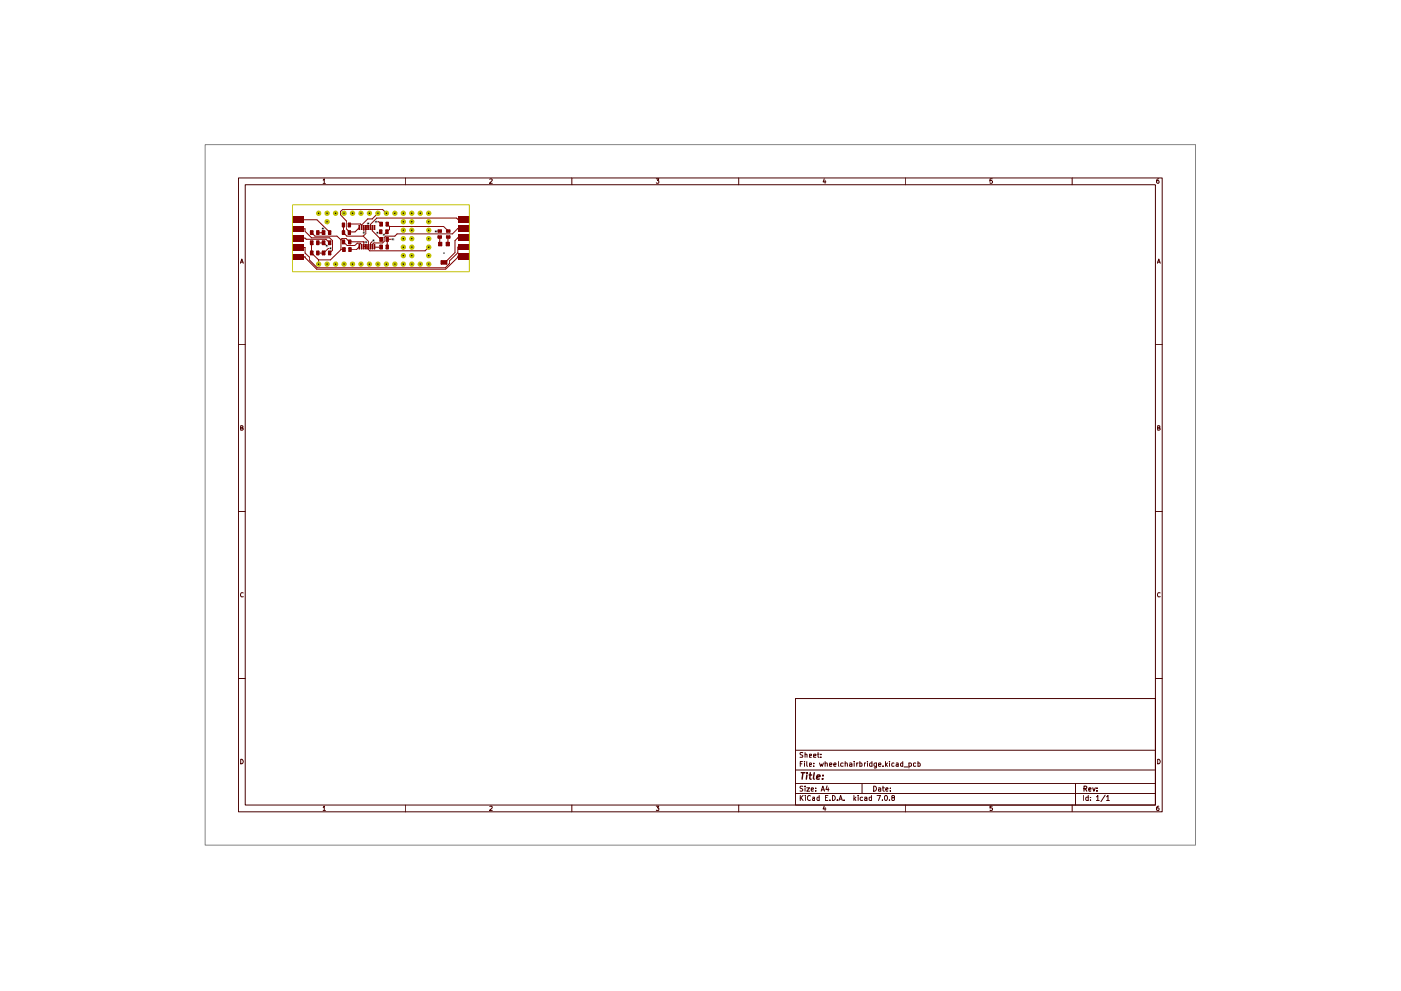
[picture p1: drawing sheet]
<svg xmlns="http://www.w3.org/2000/svg" width="420mm" height="297mm" viewBox="0 0 420 297" stroke-linecap="round" stroke-linejoin="round" font-family="sans-serif">
<g fill="none" stroke="#480000" stroke-width=".3">
<path d="M71.5 53.3h277v190h-277zM73.5 55.4h273v185.9h-273zM96.9 54l.4-.4v1.3M96.9 54.9h.7M121.5 53.3v2.1M146.9 53.8l.5-.2 .2 .4-.8 .9h.8M171.5 53.3v2.1M196.8 53.6h.8l-.4 .5 .4 .2v.5l-.3 .1-.5-.1M221.5 53.3v2.1M247.2 53.6l-.3 .9h.8M247.4 54v.9M271.5 53.3v2.1"/>
<path d="M297.6 53.6h-.7v.7l.5-.2 .3 .6-.3 .2-.5-.1M321.5 53.3v2.1M347.5 53.6l-.4 .1-.3 .5v.5l.3 .2h.4v-.7l-.4-.1-.3 .3M72.1 78.9l.4-1.3 .5 1.3M72.2 78.6h.7M347.1 78.9l.4-1.3 .4 1.3M347.2 78.6h.7M71.5 103.3h2M346.5 103.3h2M72.2 128.3l.6-.1v-.5l-.6-.1v1.3h.5l.3-.4-.4-.2M347.2 128.3l.6-.1v-.5l-.6-.1v1.3h.5l.2-.4-.3-.2M71.5 153.3h2"/>
<path d="M346.5 153.3h2M73 177.7a.66 .66 0 0 0-.9 .3 .66 .66 0 0 0 .3 .9l.6-.1M347.9 177.7a.66 .66 0 0 0-.8 .3 .66 .66 0 0 0 .3 .9l.5-.1M71.5 203.4h2M238.6 209.4h107.9v31.9h-107.9zM346.5 203.4h2M72.2 227.6a.68 .68 0 0 1 .8 .7 .68 .68 0 0 1-.8 .6zM238.6 237.8h107.9M238.6 234.9h107.9M238.6 230.8h107.9M238.6 224.9h107.9M240 238.4v1.5"/>
<path d="M240 228.9h.5M240.2 239.1l.6 .8M240.7 228.3h-.7v1.4M240.8 235.7l-.6-.1-.3 .3 .1 .3 .8 .5-.3 .5-.6-.1M240.8 225.6h-.8l-.1 .4 .9 .7-.2 .3h-.7M240.8 238.4l-.8 .9M241.3 228.3h.1M241.3 228.7v1M241.4 235.6v.2M241.4 226.1h.5l.1 .9M241.4 225.6v1.4M241.4 236.1v1.1"/>
<path d="M241.5 238.4v.2M241.5 238.9v1M241.9 236.1h.9l-.9 1.1h.9M241.9 228.3v1.2l.3 .2M242.7 229.2l.7-.1-.2-.4-.4 .1-.1 .7 .6 .1M242.7 226.6l.7-.2-.1-.3-.6 .1 .1 .8h.5M243 238.6v-.1a.67 .67 0 0 0-.9 .7 .67 .67 0 0 0 .9 .6M243.3 236.6l.7-.1-.2-.4-.5 .1v.9h.6M243.7 239l.6 .1v.8M244 226.6l.7-.2v-.3l-.7 .1 .1 .8h.6M244.1 229.6v.1M244.1 228.8v.1"/>
<path d="M244.3 239.3l-.5 .1-.2 .2 .2 .3h.5M244.7 237v.2M244.7 236.2v.1M245.2 226.1h.5M245.3 225.6v1.2l.4 .2M245.7 239l-.5-.1-.2 .3 .1 .6 .6 .1M245.7 238.4v1.5M245.8 228.7l.3 1 .2-.7 .3 .7 .3-1M246.2 226.9v.1M246.2 226.1v.1M246.3 237.2l.5-1.6 .5 1.6M246.4 236.7h.7"/>
<path d="M247.4 228.9l.6-.1 .1 .9M247.4 228.3v1.4M247.5 239.1h.5M248 235.5l-.3 1.1h.9M248.3 238.4h-.8v1.5h.8M248.4 236.1v1.1M248.8 229.2l.7-.1-.1-.3h-.6v.8h.6M248.9 239.8v.1M249.7 238.4a.77 .77 0 0 1 .8 .8 .77 .77 0 0 1-.8 .7zM250.1 229.2l.7-.1-.2-.4-.4 .1-.1 .7 .6 .1M251.1 239.8v.1M251.4 228.3l.2 1.4"/>
<path d="M251.6 239.9l.5-1.5 .5 1.5M251.8 239.5h.6M252.9 228.8l-.5-.1-.3 .3 .1 .6h.7M253.1 239.8v.1M253.5 228.9l.6-.1v.9M253.5 228.3v1.4M254.8 228.8h.6l.1 .9M255.5 229.1l-.8 .3 .3 .3 .5-.1M256.1 238.4v1.5M256.2 228.3h.1M256.2 228.7v1M256.3 239.4l.4 .5"/>
<path d="M256.7 238.9l-.6 .6M256.9 228.7v1M257.4 238.4v.2M257.4 228.7l-.5 .3M257.4 238.9v1M257.9 228.8l.4-.1 .2 .3v.6h-.6M257.9 228.3v1.4M258.5 234.9v2.9M258.7 239l-.4-.1-.4 .3 .2 .7h.6M259.2 228.7v1M259.3 239l.7 .1v.8M259.6 228.7l-.4 .3"/>
<path d="M260 239.3l-.7 .1v.5h.7M260.1 228.3h.1M260.1 228.7v1M261.3 239l-.6 .1v.7l.6 .1M261.3 238.4v1.5M261.5 228.8l-.4-.1-.4 .3 .1 .6h.7M261.5 228.3v1.4M262 235.6a.77 .77 0 0 1 .9 .8 .77 .77 0 0 1-.9 .8zM262.9 228.7v1.3l-.4 .2-.3-.1M262.9 228.8l-.5-.1-.3 .3 .1 .6h.7M263 238.4h1l-.5 1.5M263.5 236.2l.6 .1v.9"/>
<path d="M263.5 229.2l.7-.1-.1-.3-.4-.1-.2 .2v.6l.6 .1M264.1 236.5l-.6 .1v.5h.6M264.6 239.8v.1M264.6 236.1h.6M264.8 235.6v1.3l.4 .3M264.8 229.6v.1M265.3 238.7l.2-.2a.68 .68 0 0 1 .7 .7 .68 .68 0 0 1-.7 .7l-.3-.5zM265.6 228.3v1.4M265.7 236.6l.6-.1-.1-.4-.5 .2v.6l.1 .3 .4-.1M265.7 229.2l.5 .5M266.2 228.7l-.6 .6M266.8 239.8v.1"/>
<path d="M266.8 228.3h.1M266.8 228.7v1M267 237v.2M267 236.2v.1M267.7 239.1l-.3-.3 .1-.3 .5-.1 .3 .3-.1 .2-.7 .2-.1 .3 .3 .5h.3l.3-.3-.3-.5M268.1 228.8l-.4-.1-.3 .3 .1 .6h.6M268.8 228.8h.6v.9M269.4 229.1l-.7 .3 .2 .3 .5-.1M270.7 228.8l-.4-.1-.2 .3v.6h.6M270.7 228.3v1.4M271.2 229.9h1.1M272.6 228.8l.4-.1 .4 .3-.1 .6h-.7"/>
<path d="M272.6 228.7v1.5M274.6 228.8l-.7 .1v.7h.7M275.3 228.8l.4-.1 .3 .3-.1 .6h-.6M275.3 228.3v1.4M322.5 234.9v6.4M325 238.4v1.5M326.4 239l-.5-.1-.3 .3 .2 .7h.6M326.4 238.4v1.5M327 239.8v.1M327 239v.1M328.8 238.8l.4-.4v1.5M328.8 239.9h.9"/>
<path d="M331.4 238.3l-1.2 2M331.9 238.8l.4-.4v1.5M331.9 239.9h.8M347.2 227.6a.68 .68 0 0 1 .8 .7 .68 .68 0 0 1-.8 .6zM96.9 242l.4-.4v1.3M96.9 242.9h.7M121.5 241.3v2M146.9 241.7l.5-.1 .2 .4-.8 .9h.8M171.5 241.3v2M196.8 241.6h.8l-.4 .5 .4 .1v.6h-.8M221.5 241.3v2M247.2 241.6l-.3 .9h.8"/>
<path d="M247.4 242.1v.8M271.5 241.3v2M297.6 241.6h-.7v.6l.5-.1 .3 .3-.2 .5-.6-.1M321.5 241.3v2M347.5 241.6l-.5 .1-.2 .5 .2 .7h.5v-.7l-.4-.1-.3 .3"/>
</g>
<path d="M325.1 236.4h.6l.2-.5-.2-.3h-.6v1.6M325.4 236.4l.5 .8M326.5 236.6l.7-.1-.2-.4-.5 .2v.6l.2 .3 .4-.1M327.7 236.1l.4 1.1 .4-1.1M329 237v.2M329 236.2v.1" fill="none" stroke="#480000" stroke-width=".34"/>
<path d="M240.3 231.6h1.1M240.8 231.6l-.3 2M242 232.3l-.2 1.3M242.1 231.6v.2M242.7 232.3h.7M243 231.6l-.2 1.7 .5 .3M244.2 231.6l-.3 1.7 .3 .3M245 233l1-.3-.1-.3h-.8l-.2 .9 .2 .3 .6-.1M246.7 233.4l-.1 .2M246.8 232.4v.1" fill="none" stroke="#480000" stroke-width=".42"/>
<path d="M61.5 43.3h297v210h-297z" fill="none" stroke="#848484" stroke-width=".3"/>
<g fill="none" stroke="#840000" stroke-width=".3">
<path d="M89.5 68.6h2v.7l1.9 2h5.5l.8 .8v2.9l-.8 .9M89.5 65.9h5.5l3.9 3.9M89.5 71.4h2l.3 .3h6l1.1 1.1M93.4 69.8l1.1 1h6.6l1.1 1.1M93.4 72.8v3.1l2.2 2M95.3 72.8h1.7l1 .9M95.3 69.8h1.7M95.6 77.9h.1M95.6 77.9v1.3M96.8 68.5v1.3M99.1 74.4h-.6l-1.5 1.5h-1.7M102.2 71.9l.4-.4h1.2l1.1 1.1h4.2"/>
<path d="M102.2 74.8h.9M102.2 74.8l-3.1 3.1h-3.5M102.2 71.9v2.9M103 72.6l1.1 1h2.3l.8-.7h.8l.4 .4v.6M103 67.5v2.3l1 1h4.9M104.8 67.5l.3-.4h3l.3 .4M104.8 69.5v.3M107.7 68.2l-1.2 1.3h-1.7M107.7 73.9l-.8 .9h-1.9M108.4 67.5v.7M108.9 70.8l1.6 1.5-.1 2.3 .5 .6h16.6l1.1-1.1M109.1 68.2v1.6"/>
<path d="M109.1 72.6v1.3h.6M109.1 72.6h.7M109.7 68.2v1.8l-.8 .8M110.4 67h.1M110.4 67v1.2M111.6 68.2v1l2.7 2.6M112 72.1l-.9 .9v.9M112.3 73.9l.1 .2h1.9M112.7 66.5h.9l.7 .7M113.3 63.9l-1.7 1.7h-1.3l-1.9 1.9M114.2 69.5l-.3 .3h-.7M114.3 71.8h.1"/>
<path d="M115.9 63.9l-1.1-1.1h-12l-.7 .6v.9l1.8 1.9v2.4l.9 .9M116.1 67.2l.7 .7M116.8 67.9h16.3l1.3 1.4M116.8 67.9v.8l-1.7 1.7M117.8 71.7l-1.7 .1v2.3M131.9 71l.1 2.2M131.9 69.3h-1.2M134.4 71l-.1 2.2M139.3 68.5h-2l-1.6 1.6h-16.6l-.7 .7h-2.8l-.4 .4v1.2l-.4 .4h-2.6l-.6 .4v.7M139.3 65.7h-2l-.4-.3h-23.9l-1.9 1.9v.9M139.3 71.3h-2l-.8 .8v3.6l-3 3h-.4M139.3 74.1h-2v1.7l-2.5 2.3v.8l-1.2 1.4h-38.5l-2.3-2.4v-.9l-1.3-1.1v-1.7h-2"/>
<path d="M139.3 76.8h-2v.3l-3.6 3.6h-38.7l-3.5-3.5v-.2h-2"/>
</g>
<path d="M108.9 67.6h.3v1.2h-.3z" fill="#840000"/>
<path d="M108.9 67.6h.3v1.2h-.3z" fill="none" stroke="#840000" stroke-width=".3"/>
<path d="M108.3 67.6h.2v1.2h-.2z" fill="#840000"/>
<path d="M108.3 67.6h.2v1.2h-.2z" fill="none" stroke="#840000" stroke-width=".3"/>
<path d="M107.7 67.6h.1v1.2h-.1z" fill="#840000"/>
<path d="M107.7 67.6h.1v1.2h-.1z" fill="none" stroke="#840000" stroke-width=".3"/>
<path d="M104.5 67h.5v.9h-.5z" fill="#840000"/>
<path d="M104.5 67h.5v.9h-.5z" fill="none" stroke="#840000" stroke-width=".51"/>
<path d="M102.8 67h.5v.9h-.5z" fill="#840000"/>
<path d="M102.8 67h.5v.9h-.5z" fill="none" stroke="#840000" stroke-width=".51"/>
<path d="M102.8 69.3h.5v.9h-.5z" fill="#840000"/>
<path d="M102.8 69.3h.5v.9h-.5z" fill="none" stroke="#840000" stroke-width=".51"/>
<path d="M104.5 69.3h.5v.9h-.5z" fill="#840000"/>
<path d="M104.5 69.3h.5v.9h-.5z" fill="none" stroke="#840000" stroke-width=".51"/>
<path d="M98.6 69.3h.5v.9h-.5z" fill="#840000"/>
<path d="M98.6 69.3h.5v.9h-.5z" fill="none" stroke="#840000" stroke-width=".51"/>
<path d="M95 69.3h.6v.9h-.6z" fill="#840000"/>
<path d="M95 69.3h.6v.9h-.6z" fill="none" stroke="#840000" stroke-width=".51"/>
<path d="M93.2 69.3h.6v.9h-.6z" fill="#840000"/>
<path d="M93.2 69.3h.6v.9h-.6z" fill="none" stroke="#840000" stroke-width=".51"/>
<path d="M96.7 69.3h.6v.9h-.6z" fill="#840000"/>
<path d="M96.7 69.3h.6v.9h-.6z" fill="none" stroke="#840000" stroke-width=".51"/>
<path d="M98.6 72.3h.5v.9h-.5z" fill="#840000"/>
<path d="M98.6 72.3h.5v.9h-.5z" fill="none" stroke="#840000" stroke-width=".51"/>
<path d="M96.7 72.3h.6v.9h-.6z" fill="#840000"/>
<path d="M96.7 72.3h.6v.9h-.6z" fill="none" stroke="#840000" stroke-width=".51"/>
<path d="M95 72.3h.6v.9h-.6z" fill="#840000"/>
<path d="M95 72.3h.6v.9h-.6z" fill="none" stroke="#840000" stroke-width=".51"/>
<path d="M93.2 72.3h.6v.9h-.6z" fill="#840000"/>
<path d="M93.2 72.3h.6v.9h-.6z" fill="none" stroke="#840000" stroke-width=".51"/>
<path d="M95 75.4h.6v.9h-.6z" fill="#840000"/>
<path d="M95 75.4h.6v.9h-.6z" fill="none" stroke="#840000" stroke-width=".51"/>
<path d="M93.2 75.4h.6v.9h-.6z" fill="#840000"/>
<path d="M93.2 75.4h.6v.9h-.6z" fill="none" stroke="#840000" stroke-width=".51"/>
<path d="M98.6 75.4h.5v.9h-.5z" fill="#840000"/>
<path d="M98.6 75.4h.5v.9h-.5z" fill="none" stroke="#840000" stroke-width=".51"/>
<path d="M96.7 75.4h.6v.9h-.6z" fill="#840000"/>
<path d="M96.7 75.4h.6v.9h-.6z" fill="none" stroke="#840000" stroke-width=".51"/>
<path d="M107.7 73.3h.1v1.3h-.1z" fill="#840000"/>
<path d="M107.7 73.3h.1v1.3h-.1z" fill="none" stroke="#840000" stroke-width=".3"/>
<path d="M104.6 72.1h.5v.9h-.5z" fill="#840000"/>
<path d="M104.6 72.1h.5v.9h-.5z" fill="none" stroke="#840000" stroke-width=".51"/>
<path d="M102.8 72.1h.5v.9h-.5z" fill="#840000"/>
<path d="M102.8 72.1h.5v.9h-.5z" fill="none" stroke="#840000" stroke-width=".51"/>
<path d="M102.8 74.3h.6v1h-.6z" fill="#840000"/>
<path d="M102.8 74.3h.6v1h-.6z" fill="none" stroke="#840000" stroke-width=".51"/>
<path d="M104.7 74.3h.5v1h-.5z" fill="#840000"/>
<path d="M104.7 74.3h.5v1h-.5z" fill="none" stroke="#840000" stroke-width=".51"/>
<g fill="#840000">
<path d="M87.7 64.9h3.5v1.9h-3.5z"/>
<path d="M87.7 67.7h3.5v1.8h-3.5z"/>
<path d="M87.7 70.4h3.5v1.9h-3.5z"/>
<path d="M87.7 73.2h3.5v1.9h-3.5z"/>
<path d="M87.7 76h3.5v1.8h-3.5z"/>
<path d="M112.2 67.6h.2v1.2h-.2z"/>
</g>
<path d="M112.2 67.6h.2v1.2h-.2z" fill="none" stroke="#840000" stroke-width=".3"/>
<path d="M111.6 67.6h.2v1.2h-.2z" fill="#840000"/>
<path d="M111.6 67.6h.2v1.2h-.2z" fill="none" stroke="#840000" stroke-width=".3"/>
<path d="M111 67.6h.1v1.2h-.1z" fill="#840000"/>
<path d="M111 67.6h.1v1.2h-.1z" fill="none" stroke="#840000" stroke-width=".3"/>
<path d="M110.3 67.6h.2v1.2h-.2z" fill="#840000"/>
<path d="M110.3 67.6h.2v1.2h-.2z" fill="none" stroke="#840000" stroke-width=".3"/>
<path d="M109.6 67.6h.3v1.2h-.3z" fill="#840000"/>
<path d="M109.6 67.6h.3v1.2h-.3z" fill="none" stroke="#840000" stroke-width=".3"/>
<path d="M108.3 73.3h.2v1.3h-.2z" fill="#840000"/>
<path d="M108.3 73.3h.2v1.3h-.2z" fill="none" stroke="#840000" stroke-width=".3"/>
<path d="M108.9 73.3h.3v1.3h-.3z" fill="#840000"/>
<path d="M108.9 73.3h.3v1.3h-.3z" fill="none" stroke="#840000" stroke-width=".3"/>
<path d="M109.6 73.3h.3v1.3h-.3z" fill="#840000"/>
<path d="M109.6 73.3h.3v1.3h-.3z" fill="none" stroke="#840000" stroke-width=".3"/>
<path d="M110.3 73.3h.2v1.3h-.2z" fill="#840000"/>
<path d="M110.3 73.3h.2v1.3h-.2z" fill="none" stroke="#840000" stroke-width=".3"/>
<path d="M111 73.3h.1v1.3h-.1z" fill="#840000"/>
<path d="M111 73.3h.1v1.3h-.1z" fill="none" stroke="#840000" stroke-width=".3"/>
<path d="M131.6 72.7h.8v.9h-.8z" fill="#840000"/>
<path d="M131.6 72.7h.8v.9h-.8z" fill="none" stroke="#840000" stroke-width=".51"/>
<path d="M132.4 78.2h1.5v.9h-1.5z" fill="#840000"/>
<path d="M132.4 78.2h1.5v.9h-1.5z" fill="none" stroke="#840000" stroke-width=".51"/>
<path d="M133.9 72.7h.8v.9h-.8z" fill="#840000"/>
<path d="M133.9 72.7h.8v.9h-.8z" fill="none" stroke="#840000" stroke-width=".51"/>
<path d="M134 70.8h.8v.5h-.8z" fill="#840000"/>
<path d="M134 70.8h.8v.5h-.8z" fill="none" stroke="#840000" stroke-width=".51"/>
<path d="M131.5 70.8h.8v.5h-.8z" fill="#840000"/>
<path d="M131.5 70.8h.8v.5h-.8z" fill="none" stroke="#840000" stroke-width=".51"/>
<path d="M111.6 73.3h.2v1.3h-.2z" fill="#840000"/>
<path d="M111.6 73.3h.2v1.3h-.2z" fill="none" stroke="#840000" stroke-width=".3"/>
<path d="M112.2 73.3h.2v1.3h-.2z" fill="#840000"/>
<path d="M112.2 73.3h.2v1.3h-.2z" fill="none" stroke="#840000" stroke-width=".3"/>
<path d="M114 73.6h.6v.9h-.6z" fill="#840000"/>
<path d="M114 73.6h.6v.9h-.6z" fill="none" stroke="#840000" stroke-width=".51"/>
<path d="M115.9 73.6h.5v.9h-.5z" fill="#840000"/>
<path d="M115.9 73.6h.5v.9h-.5z" fill="none" stroke="#840000" stroke-width=".51"/>
<path d="M114 71.3h.6v.9h-.6z" fill="#840000"/>
<path d="M114 71.3h.6v.9h-.6z" fill="none" stroke="#840000" stroke-width=".51"/>
<path d="M115.9 71.3h.5v.9h-.5z" fill="#840000"/>
<path d="M115.9 71.3h.5v.9h-.5z" fill="none" stroke="#840000" stroke-width=".51"/>
<path d="M113.9 69h.5v.9h-.5z" fill="#840000"/>
<path d="M113.9 69h.5v.9h-.5z" fill="none" stroke="#840000" stroke-width=".51"/>
<path d="M115.8 69h.5v.9h-.5z" fill="#840000"/>
<path d="M115.8 69h.5v.9h-.5z" fill="none" stroke="#840000" stroke-width=".51"/>
<path d="M114 66.7h.6v.9h-.6z" fill="#840000"/>
<path d="M114 66.7h.6v.9h-.6z" fill="none" stroke="#840000" stroke-width=".51"/>
<path d="M115.9 66.7h.5v.9h-.5z" fill="#840000"/>
<path d="M115.9 66.7h.5v.9h-.5z" fill="none" stroke="#840000" stroke-width=".51"/>
<path d="M134 69h.8v.5h-.8z" fill="#840000"/>
<path d="M134 69h.8v.5h-.8z" fill="none" stroke="#840000" stroke-width=".51"/>
<path d="M131.5 69h.8v.5h-.8z" fill="#840000"/>
<path d="M131.5 69h.8v.5h-.8z" fill="none" stroke="#840000" stroke-width=".51"/>
<g fill="#840000">
<path d="M137.6 64.8h3.4v1.8h-3.4z"/>
<path d="M137.6 67.6h3.4v1.8h-3.4z"/>
<path d="M137.6 70.4h3.4v1.8h-3.4z"/>
<path d="M137.6 73.2h3.4v1.7h-3.4z"/>
<path d="M137.6 75.9h3.4v1.8h-3.4z"/>
</g>
<g fill="#c2c200">
<circle cx="128.6" cy="71.5" r=".8"/>
<circle cx="128.6" cy="74.1" r=".8"/>
<circle cx="128.6" cy="76.6" r=".8"/>
<circle cx="128.6" cy="79.2" r=".8"/>
<circle cx="126" cy="79.2" r=".8"/>
<circle cx="128.6" cy="69" r=".8"/>
<circle cx="128.6" cy="66.5" r=".8"/>
<circle cx="128.6" cy="63.9" r=".8"/>
<circle cx="126" cy="63.9" r=".8"/>
<circle cx="123.5" cy="63.9" r=".8"/>
<circle cx="123.5" cy="66.5" r=".8"/>
<circle cx="123.5" cy="69" r=".8"/>
<circle cx="121" cy="63.9" r=".8"/>
<circle cx="118.4" cy="63.9" r=".8"/>
<circle cx="115.9" cy="63.9" r=".8"/>
<circle cx="113.3" cy="63.9" r=".8"/>
<circle cx="110.8" cy="63.9" r=".8"/>
<circle cx="121" cy="66.5" r=".8"/>
<circle cx="121" cy="69" r=".8"/>
<circle cx="108.3" cy="63.9" r=".8"/>
<circle cx="105.7" cy="63.9" r=".8"/>
<circle cx="103.2" cy="63.9" r=".8"/>
<circle cx="100.6" cy="63.9" r=".8"/>
<circle cx="98.1" cy="63.9" r=".8"/>
<circle cx="95.6" cy="63.9" r=".8"/>
<circle cx="98.1" cy="66.5" r=".8"/>
<circle cx="123.5" cy="79.2" r=".8"/>
<circle cx="121" cy="79.2" r=".8"/>
<circle cx="118.4" cy="79.2" r=".8"/>
<circle cx="115.9" cy="79.2" r=".8"/>
<circle cx="113.3" cy="79.2" r=".8"/>
<circle cx="123.5" cy="76.6" r=".8"/>
<circle cx="121" cy="76.6" r=".8"/>
<circle cx="110.8" cy="79.2" r=".8"/>
<circle cx="108.3" cy="79.2" r=".8"/>
<circle cx="105.7" cy="79.2" r=".8"/>
<circle cx="103.2" cy="79.2" r=".8"/>
<circle cx="100.6" cy="79.2" r=".8"/>
<circle cx="98.1" cy="79.2" r=".8"/>
<circle cx="95.6" cy="79.2" r=".8"/>
<circle cx="123.5" cy="71.5" r=".8"/>
<circle cx="121" cy="71.5" r=".8"/>
<circle cx="123.5" cy="74.1" r=".8"/>
<circle cx="121" cy="74.1" r=".8"/>
</g>
<path d="M96.7 68.3h.4v.5h-.4zM97.9 73.5h.4v.4h-.4zM99 74.2h.4v.5h-.4zM108.9 69.6h.4v.4h-.4zM109.6 72.4h.4v.4h-.4zM110.2 66.8h.4v.4h-.4zM111.8 71.9h.4v.4h-.4zM112.6 66.3h.4v.4h-.4zM113 69.6h.4v.4h-.4zM115 70.2h.4v.4h-.4zM117.7 71.5h.4v.5h-.4zM130.5 69.2h.4v.4h-.4z" fill="none" stroke="#c2c2c2" stroke-width=".3"/>
<g fill="#000">
<path d="M95.5 63.7l.3 .2-.1 .2-.4-.2zM95.5 79l.3 .2-.1 .2-.4-.2zM96.7 68.3l.3 .2-.1 .2-.3-.2zM97.9 73.5l.3 .2-.1 .1-.3-.1zM98 63.7l.3 .2-.1 .2-.3-.2zM98 66.3l.3 .2-.1 .2-.3-.2zM98 79l.3 .2-.1 .2-.3-.2zM99 74.2l.3 .2-.1 .2-.3-.2zM100.5 63.7l.3 .2-.1 .2-.3-.2zM100.5 79l.3 .2-.1 .2-.3-.2zM103.1 63.7l.3 .2-.1 .2-.3-.2zM103.1 79l.3 .2-.1 .2-.3-.2z"/>
<path d="M105.6 63.7l.3 .2-.1 .2-.3-.2zM105.6 79l.3 .2-.1 .2-.3-.2zM108.2 63.7l.3 .2-.1 .2-.4-.2zM108.2 79l.3 .2-.1 .2-.4-.2zM109 69.6l.3 .2-.1 .2-.3-.2zM109.7 72.4l.3 .2-.1 .1-.3-.1zM110.3 66.8l.3 .2-.1 .2-.3-.2zM110.7 63.7l.3 .2-.1 .2-.3-.2zM110.7 79l.3 .2-.1 .2-.3-.2zM111.9 71.9l.3 .2-.1 .1-.3-.1zM112.6 66.3l.4 .2-.2 .2-.3-.2zM113.1 69.6l.3 .2-.1 .2-.3-.2z"/>
<path d="M113.2 63.7l.3 .2-.1 .2-.3-.2zM113.2 79l.3 .2-.1 .2-.3-.2zM115 70.2l.3 .2-.1 .1-.3-.1zM115.8 63.7l.3 .2-.1 .2-.3-.2zM115.8 79l.3 .2-.1 .2-.3-.2zM117.7 71.5l.3 .2-.1 .2-.3-.2zM118.3 63.7l.3 .2-.1 .2-.3-.2zM118.3 79l.3 .2-.1 .2-.3-.2zM120.9 63.7l.3 .2-.1 .2-.4-.2zM120.9 66.3l.3 .2-.1 .2-.4-.2zM120.9 68.8l.3 .2-.1 .2-.4-.2zM120.9 79l.3 .2-.1 .2-.4-.2z"/>
<path d="M120.9 76.4l.3 .2-.1 .2-.4-.2zM120.9 71.4l.3 .1-.1 .2-.4-.2zM120.9 73.9l.3 .2-.1 .2-.4-.2zM123.4 63.7l.3 .2-.1 .2-.3-.2zM123.4 66.3l.3 .2-.1 .2-.3-.2zM123.4 68.8l.3 .2-.1 .2-.3-.2zM123.4 79l.3 .2-.1 .2-.3-.2zM123.4 76.4l.3 .2-.1 .2-.3-.2zM123.4 71.4l.3 .1-.1 .2-.3-.2zM123.4 73.9l.3 .2-.1 .2-.3-.2zM125.9 79l.3 .2-.1 .2-.3-.2zM125.9 63.7l.3 .2-.1 .2-.3-.2z"/>
<path d="M128.5 71.4l.3 .1-.1 .2-.3-.2zM128.5 73.9l.3 .2-.1 .2-.3-.2zM128.5 76.4l.3 .2-.1 .2-.3-.2zM128.5 79l.3 .2-.1 .2-.3-.2zM128.5 68.8l.3 .2-.1 .2-.3-.2zM128.5 66.3l.3 .2-.1 .2-.3-.2zM128.5 63.7l.3 .2-.1 .2-.3-.2zM130.6 69.2l.3 .1-.1 .2-.3-.2zM133 75.7l.4 .2-.1 .1-.4-.1z"/>
</g>
<path d="M87.7 61.4h53.1v20h-53.1z" fill="none" stroke="#c2c200" stroke-width=".3"/>
</svg>
